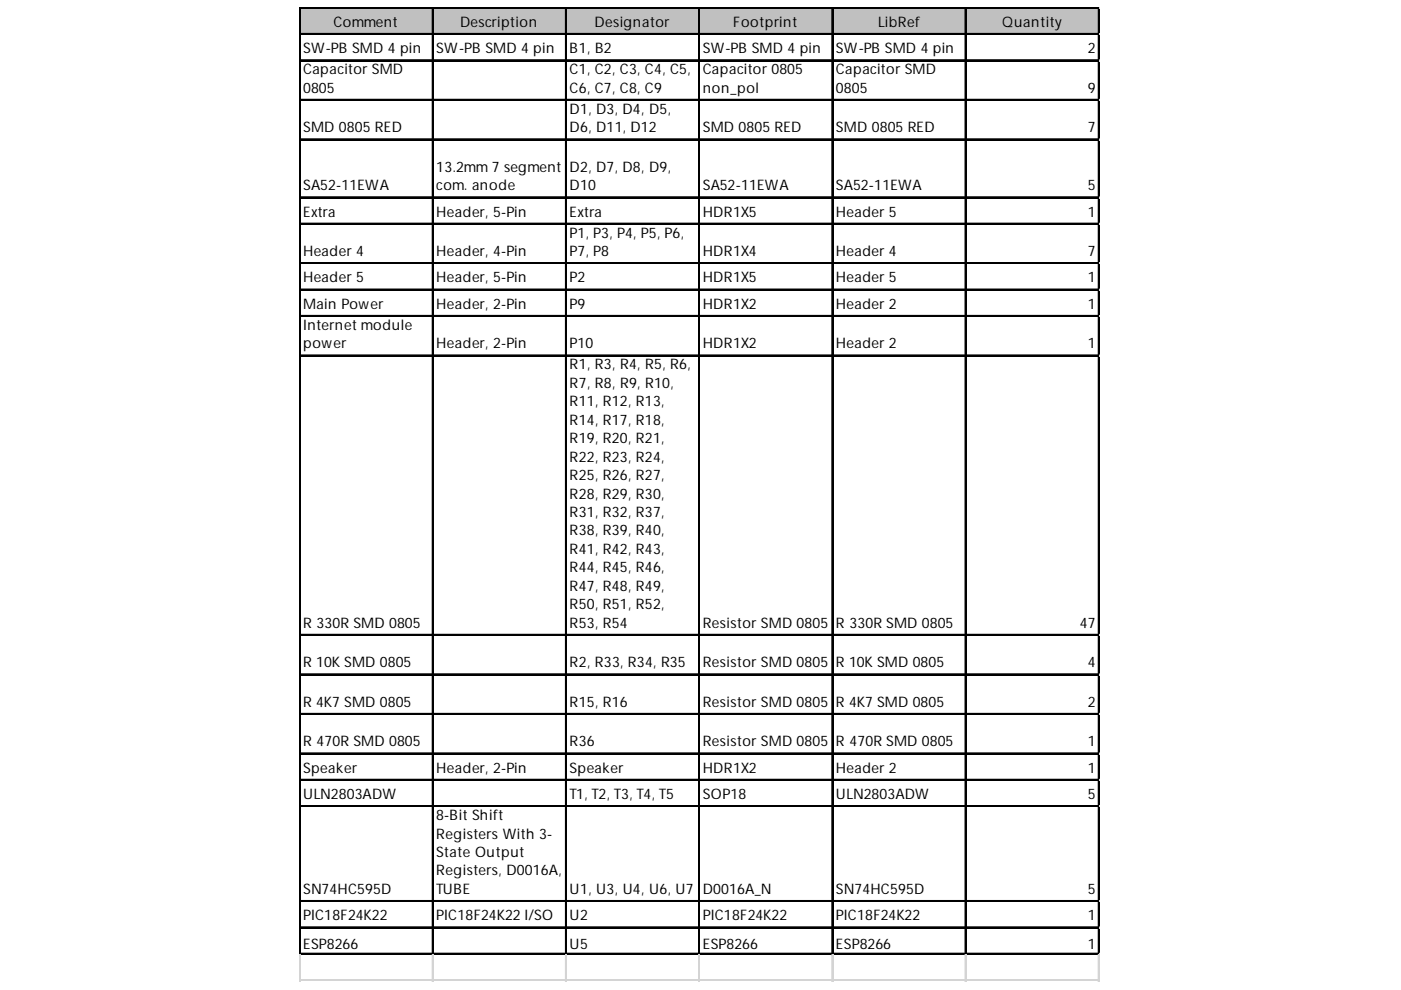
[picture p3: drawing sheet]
<svg xmlns="http://www.w3.org/2000/svg" width="297mm" height="210mm" viewBox="0 0 297 210" stroke-linecap="round" stroke-linejoin="round" font-family="sans-serif">
<defs><g id="words">
<g font-size="3.1">
<text x="70.7" y="5.7">Comment</text>
<text x="97.5" y="5.7">Description</text>
<text x="126.1" y="5.7">Designator</text>
<text x="155.4" y="5.7">Footprint</text>
<text x="186.2" y="5.7">LibRef</text>
<text x="212.5" y="5.7">Quantity</text>
<text x="64.3" y="11.3">SW-PB SMD 4 pin</text>
<text x="92.5" y="11.3">SW-PB SMD 4 pin</text>
<text x="120.8" y="11.3">B1, B2</text>
<text x="149" y="11.3">SW-PB SMD 4 pin</text>
<text x="177.2" y="11.3">SW-PB SMD 4 pin</text>
<text x="230.6" y="11.3">2</text>
<text x="64.3" y="15.7">Capacitor SMD</text>
<text x="120.8" y="15.7">C1, C2, C3, C4, C5,</text>
<text x="149" y="15.7">Capacitor 0805</text>
<text x="177.2" y="15.7">Capacitor SMD</text>
<text x="64.3" y="19.6">0805</text>
<text x="120.8" y="19.6">C6, C7, C8, C9</text>
<text x="149" y="19.6">non_pol</text>
<text x="177.2" y="19.6">0805</text>
<text x="230.6" y="19.6">9</text>
<text x="64.3" y="28">SMD 0805 RED</text>
<text x="120.8" y="24.1">D1, D3, D4, D5,</text>
<text x="120.8" y="28">D6, D11, D12</text>
<text x="149" y="28">SMD 0805 RED</text>
<text x="177.2" y="28">SMD 0805 RED</text>
<text x="230.6" y="28">7</text>
<text x="64.3" y="40.3">SA52-11EWA</text>
<text x="92.5" y="36.4">13.2mm 7 segment</text>
<text x="92.5" y="40.3">com. anode</text>
<text x="120.8" y="36.4">D2, D7, D8, D9,</text>
<text x="120.8" y="40.3">D10</text>
<text x="149" y="40.3">SA52-11EWA</text>
<text x="177.2" y="40.3">SA52-11EWA</text>
<text x="230.6" y="40.3">5</text>
<text x="64.3" y="45.9">Extra</text>
<text x="92.5" y="45.9">Header, 5-Pin</text>
<text x="120.8" y="45.9">Extra</text>
<text x="149" y="45.9">HDR1X5</text>
<text x="177.2" y="45.9">Header 5</text>
<text x="230.6" y="45.9">1</text>
<text x="120.8" y="50.4">P1, P3, P4, P5, P6,</text>
<text x="64.3" y="54.3">Header 4</text>
<text x="64.3" y="59.9">Header 5</text>
<text x="92.5" y="54.3">Header, 4-Pin</text>
<text x="92.5" y="59.9">Header, 5-Pin</text>
<text x="120.8" y="54.3">P7, P8</text>
<text x="120.8" y="59.9">P2</text>
<text x="149" y="54.3">HDR1X4</text>
<text x="149" y="59.9">HDR1X5</text>
<text x="177.2" y="54.3">Header 4</text>
<text x="177.2" y="59.9">Header 5</text>
<text x="230.6" y="54.3">7</text>
<text x="230.6" y="59.9">1</text>
<text x="64.3" y="65.5">Main Power</text>
<text x="92.5" y="65.5">Header, 2-Pin</text>
<text x="120.8" y="65.5">P9</text>
<text x="149" y="65.5">HDR1X2</text>
<text x="177.2" y="65.5">Header 2</text>
<text x="230.6" y="65.5">1</text>
<text x="64.3" y="69.9">Internet module</text>
<text x="64.3" y="73.8">power</text>
<text x="92.5" y="73.8">Header, 2-Pin</text>
<text x="120.8" y="73.8">P10</text>
<text x="149" y="73.8">HDR1X2</text>
<text x="177.2" y="73.8">Header 2</text>
<text x="230.6" y="73.8">1</text>
<text x="120.8" y="78.3">R1, R3, R4, R5, R6,</text>
<text x="120.8" y="82.2">R7, R8, R9, R10,</text>
<text x="120.8" y="86.1">R11, R12, R13,</text>
<text x="120.8" y="90.1">R14, R17, R18,</text>
<text x="120.8" y="94">R19, R20, R21,</text>
<text x="120.8" y="97.9">R22, R23, R24,</text>
<text x="120.8" y="101.8">R25, R26, R27,</text>
<text x="120.8" y="105.7">R28, R29, R30,</text>
<text x="120.8" y="109.6">R31, R32, R37,</text>
<text x="120.8" y="113.5">R38, R39, R40,</text>
<text x="120.8" y="117.4">R41, R42, R43,</text>
<text x="120.8" y="121.3">R44, R45, R46,</text>
<text x="120.8" y="125.3">R47, R48, R49,</text>
<text x="120.8" y="129.2">R50, R51, R52,</text>
<text x="64.3" y="133.1">R 330R SMD 0805</text>
<text x="120.8" y="133.1">R53, R54</text>
<text x="149" y="133.1">Resistor SMD 0805</text>
<text x="177.2" y="133.1">R 330R SMD 0805</text>
<text x="229" y="133.1">47</text>
<text x="64.3" y="141.5">R 10K SMD 0805</text>
<text x="120.8" y="141.5">R2, R33, R34, R35</text>
<text x="149" y="141.5">Resistor SMD 0805</text>
<text x="177.2" y="141.5">R 10K SMD 0805</text>
<text x="230.6" y="141.5">4</text>
<text x="64.3" y="149.8">R 4K7 SMD 0805</text>
<text x="120.8" y="149.8">R15, R16</text>
<text x="149" y="149.8">Resistor SMD 0805</text>
<text x="177.2" y="149.8">R 4K7 SMD 0805</text>
<text x="230.6" y="149.8">2</text>
<text x="64.3" y="158.2">R 470R SMD 0805</text>
<text x="120.8" y="158.2">R36</text>
<text x="149" y="158.2">Resistor SMD 0805</text>
<text x="177.2" y="158.2">R 470R SMD 0805</text>
<text x="230.6" y="158.2">1</text>
<text x="64.3" y="163.8">Speaker</text>
<text x="92.5" y="163.8">Header, 2-Pin</text>
<text x="120.8" y="163.8">Speaker</text>
<text x="149" y="163.8">HDR1X2</text>
<text x="177.2" y="163.8">Header 2</text>
<text x="230.6" y="163.8">1</text>
<text x="64.3" y="169.4">ULN2803ADW</text>
<text x="92.5" y="173.9">8-Bit Shift</text>
<text x="120.8" y="169.4">T1, T2, T3, T4, T5</text>
<text x="149" y="169.4">SOP18</text>
<text x="177.2" y="169.4">ULN2803ADW</text>
<text x="230.6" y="169.4">5</text>
<text x="92.5" y="177.8">Registers With 3-</text>
<text x="92.5" y="181.7">State Output</text>
<text x="92.5" y="185.6">Registers, D0016A,</text>
<text x="64.3" y="189.5">SN74HC595D</text>
<text x="92.5" y="189.5">TUBE</text>
<text x="120.8" y="189.5">U1, U3, U4, U6, U7</text>
<text x="149" y="189.5">D0016A_N</text>
<text x="177.2" y="189.5">SN74HC595D</text>
<text x="230.6" y="189.5">5</text>
<text x="64.3" y="195.1">PIC18F24K22</text>
<text x="92.5" y="195.1">PIC18F24K22 I/SO</text>
<text x="120.8" y="195.1">U2</text>
<text x="149" y="195.1">PIC18F24K22</text>
<text x="177.2" y="195.1">PIC18F24K22</text>
<text x="230.6" y="195.1">1</text>
<text x="64.3" y="201.3">ESP8266</text>
<text x="120.8" y="201.3">U5</text>
<text x="149" y="201.3">ESP8266</text>
<text x="177.2" y="201.3">ESP8266</text>
<text x="230.6" y="201.3">1</text>
</g>
</g></defs>
<path d="M63.7 1.7h169.5v5.7h-169.5z" fill="#c0c0c0"/>
<g fill="none" stroke="#000" stroke-width=".28">
<path d="M63.4 1.5v200.9M63.6 1.5v200.9M63.7 1.5h169.5M63.7 1.7h169.5M63.7 7.1h169.5M63.7 7.2h169.5M63.7 12.7h169.5M63.7 12.8h169.5M91.7 1.8v200.6M91.8 1.8v200.6M119.9 1.8v200.6M120.1 1.8v200.6"/>
<path d="M148.2 1.8v200.6M148.3 1.8v200.6M176.4 1.8v200.6M176.5 1.8v200.6M204.6 1.8v200.6M204.8 1.8v200.6M232.9 1.8v200.6M233 1.8v200.6M63.7 21.1h169.5M63.7 21.2h169.5M63.7 29.5h169.5M63.7 29.6h169.5"/>
<path d="M63.7 41.8h169.5M63.7 41.9h169.5M63.7 47.3h169.5M63.7 47.5h169.5M63.7 55.7h169.5M63.7 55.9h169.5M63.7 61.3h169.5M63.7 61.5h169.5M63.7 66.9h169.5M63.7 67h169.5M63.7 75.3h169.5M63.7 75.4h169.5"/>
<path d="M63.7 134.5h169.5M63.7 134.7h169.5M63.7 142.9h169.5M63.7 143h169.5M63.7 151.3h169.5M63.7 151.4h169.5M63.7 159.7h169.5M63.7 159.8h169.5M63.7 165.2h169.5M63.7 165.4h169.5M63.7 170.8h169.5M63.7 171h169.5"/>
<path d="M63.7 191h169.5M63.7 191.1h169.5M63.7 196.5h169.5M63.7 196.7h169.5M63.7 202.1h169.5M63.7 202.3h169.5"/>
</g>
<g fill="none" stroke="#d4d4d4" stroke-width=".28">
<path d="M63.4 202.4v5.6M63.4 207.7h169.8M63.4 207.9h169.8M63.6 202.4v5.6M91.7 202.4v5.6M91.8 202.4v5.6M119.9 202.4v5.6M120.1 202.4v5.6M148.2 202.4v5.6M148.3 202.4v5.6M176.4 202.4v5.6M176.5 202.4v5.6"/>
<path d="M204.6 202.4v5.6M204.8 202.4v5.6M232.9 202.4v5.6M233 202.4v5.6"/>
</g>
<use href="#words"/>
</svg>
